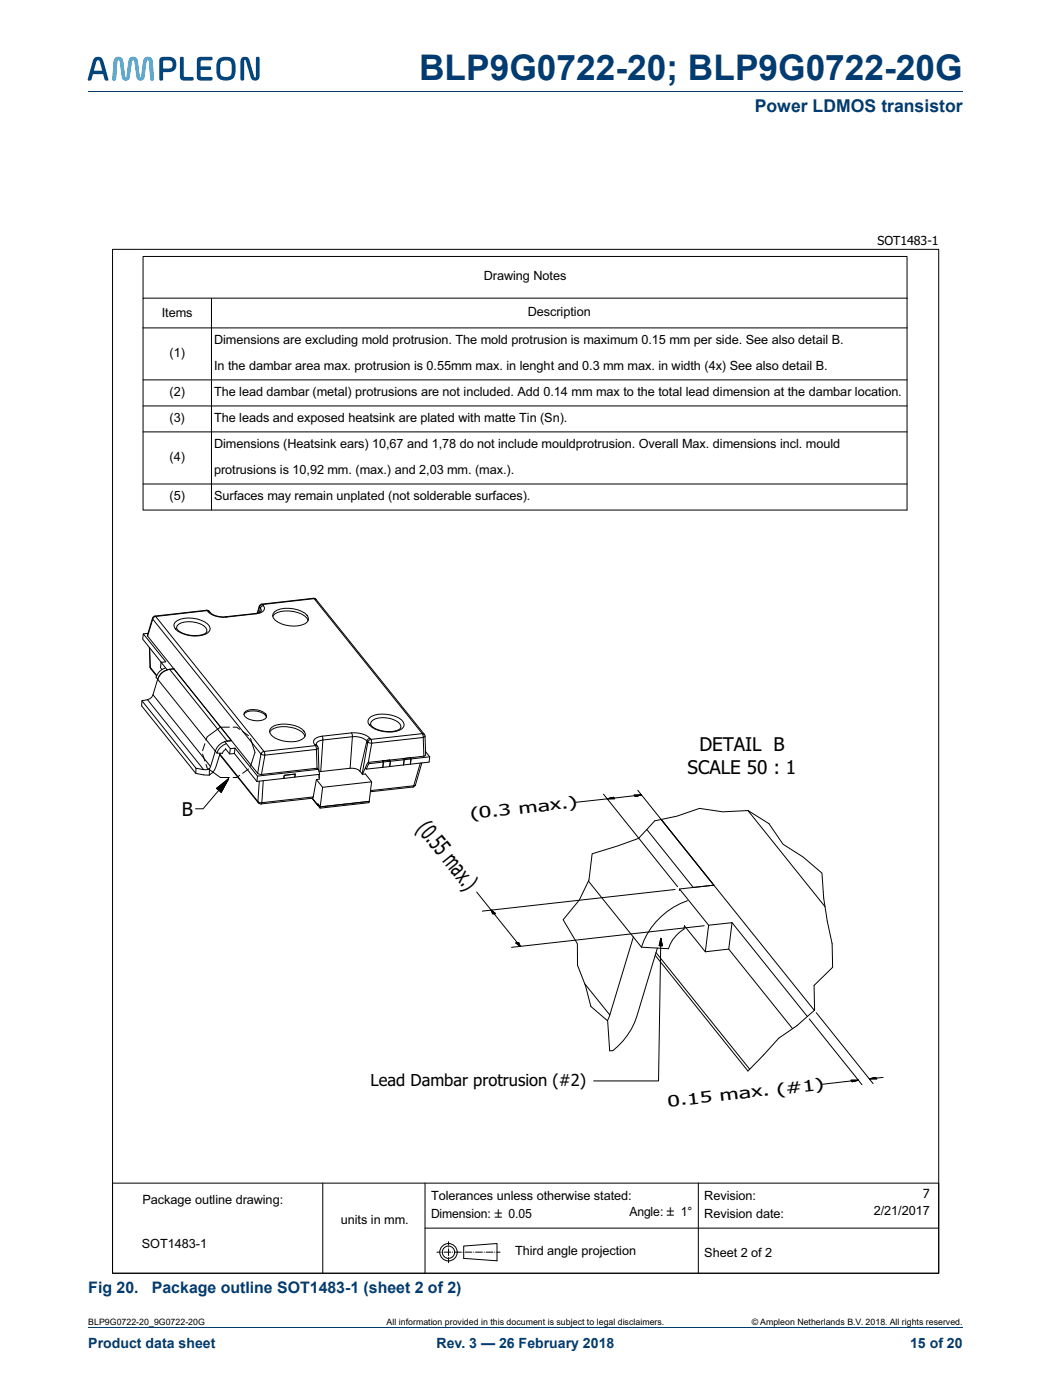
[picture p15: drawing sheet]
<svg xmlns="http://www.w3.org/2000/svg" width="210mm" height="280mm" viewBox="0 0 210 280" stroke-linecap="round" stroke-linejoin="round" font-family="sans-serif">
<defs><g id="words">
<text font-size="7" fill="#003c72" x="83.7" y="16">BLP9G0722-20; BLP9G0722-20G</text>
<text font-size="4.6" x="83.1" y="165.6" transform="rotate(51 83.1 165.6)">(0.55max.)</text>
<g font-size="3.8">
<text x="137.3" y="154.7">SCALE 50 : 1</text>
<text x="139.7" y="150.1">DETAIL B</text>
<text x="36.3" y="163">B</text>
</g>
<text font-size="3.5" fill="#003c72" x="150.7" y="22.4">Power LDMOS transistor</text>
<text font-size="3.3" x="74" y="216.9">Lead Dambar protrusion (#2)</text>
<g font-size="3.2" fill="#003c72">
<text x="17.6" y="258.4">Fig 20.</text>
<text x="30.3" y="258.4">Package outline SOT1483-1 (sheet 2 of 2)</text>
</g>
<g font-size="3.1">
<text x="94" y="163.7" transform="rotate(-6 94 163.7)">( 0 .3</text>
<text x="103.7" y="162.7" transform="rotate(-6 103.7 162.7)">m a x .)</text>
<text x="133.5" y="221.2" transform="rotate(-6 133.5 221.2)">0 .1</text>
<text x="139.9" y="220.4" transform="rotate(-6 139.9 220.4)">5</text>
<text x="143.8" y="220" transform="rotate(-6 143.8 220)">m a x . ( # 1 )</text>
</g>
<g font-size="2.8" fill="#003c72">
<text x="17.6" y="269.3">Product data sheet</text>
<text x="87.2" y="269.3">Rev. 3 — 26 February 2018</text>
<text x="181.7" y="269.3">15 of 20</text>
</g>
<g font-size="2.5">
<text x="175.2" y="49">SOT1483-1</text>
<text x="96.6" y="56">Drawing Notes</text>
<text x="32.3" y="63.4">Items</text>
<text x="105.4" y="63.2">Description</text>
<text x="33.9" y="71.4">(1)</text>
<text x="42.8" y="68.8">Dimensions are excluding mold protrusion. The mold protrusion is maximum 0.15 mm per side. See also detail B.</text>
<text x="42.8" y="74">In the dambar area max. protrusion is 0.55mm max. in lenght and 0.3 mm max. in width (4x) See also detail B.</text>
<text x="33.9" y="79.2">(2)</text>
<text x="42.8" y="79.2">The lead dambar (metal) protrusions are not included. Add 0.14 mm max to the total lead dimension at the dambar location.</text>
<text x="33.9" y="84.4">(3)</text>
<text x="42.8" y="84.4">The leads and exposed heatsink are plated with matte Tin (Sn).</text>
<text x="42.8" y="89.6">Dimensions (Heatsink ears) 10,67 and 1,78 do not include mouldprotrusion. Overall Max. dimensions incl. mould</text>
<text x="33.9" y="92.2">(4)</text>
<text x="42.8" y="94.8">protrusions is 10,92 mm. (max.) and 2,03 mm. (max.).</text>
<text x="33.9" y="100">(5)</text>
<text x="42.8" y="100">Surfaces may remain unplated (not solderable surfaces).</text>
<text x="86.1" y="239.7">Tolerances unless otherwise stated:</text>
<text x="140.7" y="239.7">Revision:</text>
<text x="184.3" y="239.4">7</text>
<text x="28.5" y="240.7">Package outline drawing:</text>
<text x="68.1" y="244.5">units in mm.</text>
<text x="86.1" y="243.3">Dimension:</text>
<text x="101.6" y="243.3">0.05</text>
<text x="125.7" y="243.1">Angle:</text>
<text x="136" y="243.1">1°</text>
<text x="140.7" y="243.3">Revision date:</text>
<text x="174.5" y="242.7">2/21/2017</text>
<text x="28.3" y="249.3">SOT1483-1</text>
<text x="102.9" y="250.8">Third angle projection</text>
<text x="140.7" y="251.1">Sheet 2 of 2</text>
</g>
<g font-size="1.8">
<text x="17.6" y="264.7">BLP9G0722-20_9G0722-20G</text>
<text x="77.2" y="264.7">All information provided in this document is subject to legal disclaimers.</text>
<text x="150.1" y="264.7">© Ampleon Netherlands B.V. 2018. All rights reserved.</text>
</g>
</g></defs>
<path d="M17.6 18.3h174.7M17.6 265.3h174.7" fill="none" stroke="#003c72" stroke-width=".2"/>
<g fill="#00467e">
<path d="M36 11.5l.3-.1 .4 .1v3.8l1.9 .2-.1 .6h-1.7a.71 .71 0 0 1-.9-.8z"/>
<path d="M39.5 11.5l.6-.1h2l.3 .1-.1 .5-1.9 .1-.3 .1v1.1h1.9l.2 .4-.2 .3h-1.9v1.1l.3 .3h1.9l.1 .6-.3 .1h-2a.71 .71 0 0 1-.8-.8v-3.1z"/>
<path d="M19.4 12.1l-.7 2h1.7l-.5-1.9-.1-.1zM18.8 11.6a1.15 1.15 0 0 1 1.3-.2 1.15 1.15 0 0 1 .6 1.2l.9 3.2v.3l-.7-.1-.3-1.2h-2l-.4 1.2-.6 .1-.1-.3 .9-3.2z"/>
<path d="M32.6 12.2v1.5h1a.82 .82 0 0 0 .9-.8 .82 .82 0 0 0-.9-.8zM32 11.5a3.4 3.4 0 0 1 2.9 .2 1.59 1.59 0 0 1 .2 1.8 1.59 1.59 0 0 1-1.5 .9h-1l-.1 1.6-.4 .1-.3-.1v-3.8z"/>
<path d="M44.2 12.3a3.2 3.2 0 0 0 .1 2.9 1.19 1.19 0 0 0 1.4 .1 1.19 1.19 0 0 0 .6-1.1 2.2 2.2 0 0 0-.4-2l-1.1-.1zM43.6 11.8a2.36 2.36 0 0 1 3.2 .3 4.5 4.5 0 0 1-.2 3.5 2.35 2.35 0 0 1-3.2-.3 4.5 4.5 0 0 1 .2-3.5z"/>
</g>
<path d="M23.1 11.5a1 1 0 0 1 1 0 1 1 0 0 1 .5 .9l.4 2.8 .1 .3 .2-.3 .3-2.8a.97 .97 0 0 1 1-1 .97 .97 0 0 1 1 1l.3 2.8 .2 .3 .1-.3 .4-2.8a.98 .98 0 0 1 .9-1 .98 .98 0 0 1 1 1l.3 3.6-.5 .1-.3-.1-.2-3.6-.3-.4-.2 .4-.4 2.9a.8 .8 0 0 1-.8 .8 .8 .8 0 0 1-.8-.8l-.4-2.9-.3-.4-.3 .4-.4 2.9a.8 .8 0 0 1-.8 .8 .8 .8 0 0 1-.8-.8l-.4-2.9-.2-.4-.3 .4-.2 3.6-.4 .1-.4-.1 .3-3.6z" fill="#00a5e3"/>
<path d="M48.2 11.6a1.01 1.01 0 0 1 1.1-.2 1.01 1.01 0 0 1 .6 .9l.9 3 .1 .2 .2-.2v-3.8l.3-.2 .4 .2v3.6a.94 .94 0 0 1-.9 1 .94 .94 0 0 1-.9-1l-.9-3-.2-.1-.1 .1-.1 3.9-.3 .1-.3-.1-.1-3.7z" fill="#00467e"/>
<g fill="none" stroke="#000" stroke-width=".2">
<path d="M22.5 49.8h165v204.6h-165zM28.6 59.6v-8.4h152.6v8.4M42.2 59.6v42.3M181.2 59.6v42.3h-152.6v-36.4M181.2 59.6h-152.6v5.9M28.6 65.5h152.6M28.6 75.9h152.6M28.6 81.1h152.6M28.6 86.3h152.6M28.6 96.7h152.6M62.6 119.6l.5 .2M29.5 139.8l11.2 14"/>
<path d="M29.5 127.1l1-3.4 21.6 27M29.5 127.1l22 27.4M29.6 126.6l-1 .1M29.8 129.4l.2 3.9M29.9 129.5l.1 3.9 1.3 1.6M30 133.3l.1 .3M30.1 133.6l1.2 1.5M30.5 123.5l-1 3.6M30.6 138.8l11.5 14.4M31 123.1l-.6 .4M31 123.1l.1 .1-.5 .3-.1 .2v-.2M31.5 135.7l11.5 14.4"/>
<path d="M31.5 135.7l-.9 3.1a2.04 2.04 0 0 1-2.3 1.2v1.1l10.8 13.5M32.2 132.4l-.1 1 .3 .4M32.2 132.4l-3.7-4.7 .1-1 4.5 5.6-.9 .1 1.1 1.4M33 133.5a2.82 2.82 0 0 0-1.8 1.8l.3 .4M33.3 133.9l1.4-.3a3.1 3.1 0 0 0-3.2 2.1M33.9 133.7l11.5 14.4 .8-.1a3.1 3.1 0 0 0-3.2 2.1M34.9 124.4a5.6 5.6 0 0 1 6.6 .3 1.11 1.11 0 0 1 .5 1.2 1.11 1.11 0 0 1-1 .8 6.1 6.1 0 0 1-6-1l-.2-.5-.1-.4zM35.7 124.8a5 5 0 0 1 5.4 .6l.2 .4a.87 .87 0 0 1-.9 1 5.6 5.6 0 0 1-5-1l-.1-.3 .1-.4zM41.3 121.9l.5 .3M41.3 121.9l.1 .1M41.3 121.9l-10.3 1.2M41.4 122l.2 .2"/>
<path d="M41.4 122l.4 .2M41.4 122l-10.3 1.2 21.6 27 10.3-1.2M41.6 122.2a4.4 4.4 0 0 0 3.6 1.1M41.6 122.2l.4 .2M41.8 122.2a3.4 3.4 0 0 0 3.3 1l6.4-.7 .7-.4-.2-.6-.2 .9M45.1 123.2l.1 .1M51 122.6h.1M51.1 122.6l-5.9 .7M51.8 121.1l-.4 1.4M52.3 120.7l-.5 .4M52.3 120.7l.1 .1M52.3 120.7l10.3-1.1 .4 .1 21.8 27.1-.4-.2 .1 .8 .4-.3"/>
<path d="M52.4 120.8a.97 .97 0 0 1 .4 1.1 .97 .97 0 0 1-1 .6l-.7 .1M52.4 120.8l10.3-1.2 21.7 27-10.3 1.1M52.4 120.8l-.2 .1-.4 .4v-.2M52.6 121l-.3 .1-.3 .4-.2-.2-.3 1.2M54.5 123.2a3.1 3.1 0 0 1 3.2-1.1 4 4 0 0 1 3.8 1.9M54.9 122.2a5.8 5.8 0 0 1 6.4 .8 1.04 1.04 0 0 1-.3 1.6 6.2 6.2 0 0 1-6.1-.7 1.04 1.04 0 0 1 0-1.7zM28.3 140l10.8 13.5M40.5 150.7l.4 1.4M40.7 153.8l-1.6-.3v1.1l2.7 .3M40.9 148.6l-.4 1.4M41.1 152.7l.3 .8 2.6 1.9h1.8M41.8 153.6l-.3 .2h-.8"/>
<path d="M41.8 153.6v1.3M43 150.1l.3 .4h1.1l.6-.9 .9 1.1 .9-.1 4.5 5.6M43 150.1l-1.2 3.5M43.3 157.5l2.3-1.9-1.4 2.7zM43.9 150.8l7.7 9.6M43.9 150.7l7.6 9.5 .3-4.1M44 150.5l-1.2 3.4-1 1M44.9 148.2l1.1 1.4M45.2 148.6a2.97 2.97 0 0 0-1.9 1.9M45.6 155.6l-1.4 2.7zM45.6 155.6l-5 6h-1.5M45.8 145.3h-1.8l-2.6 1.9-.3 .7"/>
<path d="M46.6 145.3h.7l.6 .4M46.8 150.6l.1-1.1-.9 .1-.1 1.1M46.9 149.5l4.5 5.6-.1 1.1M47.9 154.9l-.6 .5h-.7M48.5 146.2l1.1 .8M48.7 142.8a3.1 3.1 0 0 1 4-.2l.5 .7M49 142.2a3.8 3.8 0 0 1 4.1 .5l.1 .3a1.18 1.18 0 0 1-1.3 1 2.99 2.99 0 0 1-3.2-1.2l.1-.3zM49.6 153.7l-1.1 .8M50 147.6l.9 2.7-.9 2.8M51.5 154.5l.7 .3M52.1 150.7l-.6 3.8M52.2 150.4l.5-.2 .2 .7-.8-.2z"/>
<path d="M52.6 156l-.3 4.4 10.3-1.1M53.8 146.3a4.1 4.1 0 0 1 4.2-1 3.6 3.6 0 0 1 2.9 1.9M54.3 145.4a5.8 5.8 0 0 1 6.4 .7 .98 .98 0 0 1-.4 1.6 6.1 6.1 0 0 1-6-.7 1.01 1.01 0 0 1 0-1.6zM56.8 154.9l2.1-.2v.6l-2.2 .2zM62.3 159.5l1.2 1.4M62.4 159.5l1.1 1.4M62.6 159.3l-.2 .2-10.3 1.1 .2-.2h-.3l-.5-.2 .1 .2M62.8 148.8l.2 .2M62.8 148.8l.4 .1M63 149l.2 .8-10.3 1.1-.7 3.9M63 149l.4 .1M63.2 155.8l1.2 1.5-.5 4.2"/>
<path d="M63.3 153.5l.2 .2-12.1 1.4M63.3 153.5l-11.1 1.3M63.3 153.5l.3 .3M63.4 149.1l.1 .4M63.5 153.7l.3 1-4.9 .6 .1-.6-2.2 .2-.1 .6-5.4 .7M63.5 149.5l-.3 .3 .1 3.7M63.5 149.5l.2 4.6M63.8 155.4l-.1-.6 .1 .9-.6 .1-.6 3.5M64.1 154.2h-.3M64.3 147.1a1.54 1.54 0 0 0-1.7 1.3l.2 .4M64.3 147.1l.2 .8a1.19 1.19 0 0 0-1.3 .9l.2 .3M64.4 157.3l9.8-1.1-.5 3.9"/>
<path d="M69.9 153.5l-5.8 .7M69.9 153.5a2.36 2.36 0 0 1 2 .6M70.2 146.4l-5.9 .7M70.2 146.4a4.6 4.6 0 0 1 3.7 1.1M70.2 146.4l.2 .8-.5 6.3M71.9 154.1l.4 .6M72.3 154.7h.1M72.4 154.7h.6l1.2 1.5M73 153.5l-.6 1.2M73.6 152.3l-.6 1.2 .1 .2M73.7 143.6a4.8 4.8 0 0 1 4.4-.7 3.2 3.2 0 0 1 2.6 1.9 1.64 1.64 0 0 1-1.6 1.3 6.2 6.2 0 0 1-5.3-1.3l-.3-.4v-.4zM73.7 152.6l-.6 1.1 3.4-.4"/>
<path d="M73.9 147.5l.2 .2M73.9 147.5l-.3 .1-.3 .4a3.4 3.4 0 0 0-2.9-.8l-5.9 .7-.4 6.3M74.1 147.7l.1 .8-.6 3.8M74.1 147.7l-.3 .1-.3 .5-.2-.3-1.4 6.1M74.4 143.9a5 5 0 0 1 5.4 .7l.3 .4a.91 .91 0 0 1-1 1 5.4 5.4 0 0 1-5.1-1.2l.1-.5zM76.4 152l.2 .3-.1 1M76.4 152l-2.8 .3M77.8 151.9l.2 .2-4.3 .5-.1-.3M77.8 151.9l-1.4 .1 .2 .3-.1 1M77.8 151.9l.2 .2-.2 1.1 2.8-.3M80.5 151.6l.2 .2-.1 1.1M81.9 151.4l-5.5 .6"/>
<path d="M81.9 151.4l.2 .3-4.1 .4-.2 1.1-1.3 .1M81.9 151.4l-1.4 .2 .2 .2-.1 1M82.6 157l-.1 .3-8.5 .9M82.6 157l-8.6 1M83 156.8l-.6 .5M83.9 152.5l-1.3 4.5M84.2 152.4l-1.2 4.4-.4 .2M84.7 151.1l-.2-3.7-10.3 1.1-.7-.2-1.2 6.4M84.7 151.1l-2.8 .3M84.8 146.7l.1 .4M84.9 147.1l.1 3.8-.3 .2M85 150.2l.8 1-.1 1.1-3.7 .4 .1-1-.2-.3"/>
<path d="M85.8 151.2l-3.7 .5-.1 1-1.4 .1M120.5 158.7l14.8 18.5M121.3 159.6l1.2-.3zM121.3 159.6l1.2-.3 .3 .3zM126.6 158.9l1.5-.1-1.2 .3zM126.9 159.1l1.2-.3zM127.4 157.9l15.2 19M128.1 158.8l-13.1 1.5M51.6 160.4l.5 .2M63.5 160.9h.1M73.7 160.1l-9.7 1.1-.5-.6v.3M73.7 160.1v.3l-9.8 1.1-.4-.6"/>
<path d="M95.2 178.3l8.7 10.8M117.5 176.1l9 11.1M129.2 165.8l9.3 11.5 4.1-.4M132.1 163.7l30.5 38.2M132.1 163.7l-1.3 .3-3.3 3.5-4.2 1.6-5 1.5-.7 5.2-1.9 4-3.2 4 2.8 4.8v4.3l1.6 4 1.1 4.2 3.4 2.9 .4 6 .6-.1a14.5 14.5 0 0 0 4.8-6.8l4.1-13.6M134.8 177.7l-38.5 4.4M135.7 177.6l5.8 7.3M137.3 180a14.8 14.8 0 0 0-9.2 9.3M142.6 176.9l-6.9 .7v.3M149.4 162l15.4 19.2M149.4 162l-5.1 .2-4.6-.7-4.5 1.6-3.1 .6M149.4 162l4.2 2.6 2.8 4.1 4 2.5 3.8 3.3a72.3 72.3 0 0 0 2 14.1l.1 4.7-3.7 3.6v5a37.5 37.5 0 0 1-7.1 5.6l-6.1 6.5-18.5-23.1"/>
<path d="M98.1 181.9l.9 .7zM98.1 181.9l.9 .7h-.6zM103 188.4l.9 .7zM103 188.4h.6l.3 .7zM126.5 187.2l-4.7 15.6-5-6.2M131 190.3l18.7 23.4M132 187.5l-.5 28.5h-12.9M132 187.5l.3 1.5zM132 187.5l.3 1.5h-.7zM136.7 185l4.2 5.2 4.6-.5 12.8 15.9M136.7 185l-.1 .6a7.4 7.4 0 0 0-3.1 4l-5.4-.3-1.6-2.1M140.6 185l-38.4 4.3"/>
<path d="M145.5 189.7l.7-5.3-4.7 .5-.6 5.3M146.2 184.4l15 18.7M121.8 202.8l-.5 1.2M161.6 203.6l10.6 13.2M163 202.4l11.4 14.1M170 215.8h1.4l-1.2 .3zM170.2 216.1l1.2-.3zM171.4 215.8l-7.1 .9M173.6 215.6l1.3-.3zM173.6 215.6l1.3-.3 .2 .3zM176.4 215.3l-2.8 .3M22.5 236.4h165v18h-165z"/>
<path d="M64.5 236.4v18M84.9 236.4v18M139.5 236.4v18M84.9 245.4h102.6M87.2 250.2h.7M88.3 250.2h.1M88.7 250.2h1.3M89.6 248.1v.7M89.6 249.1v.1M89.6 249.6v1.3M89.6 251.3h.1M89.6 251.6v.7"/>
<path d="M90.4 250.2h.1M90.8 250.2h1.3M92.5 250.2h.1M92.6 249l6.7-.5v3.4l-6.7-.4zM92.9 250.2h1.3M94.6 250.2h.1M95 250.2h1.3M96.7 250.2h.1M97.1 250.2h1.3M98.8 250.2h.1M99.2 250.2h.7"/>
<circle cx="89.6" cy="250.2" r="1.74"/>
<circle cx="89.6" cy="250.2" r="1.23"/>
</g>
<g fill="#000">
<path d="M45.6 155.6l-1.4 2.7zM43.3 157.5l2.3-1.9-1.4 2.7zM121.3 159.6l1.2-.3zM121.3 159.6l1.2-.3 .3 .3zM126.9 159.1l1.2-.3zM126.6 158.9l1.5-.1-1.2 .3zM98.1 181.9l.9 .7zM98.1 181.9l.9 .7h-.6zM103 188.4l.9 .7zM103 188.4h.6l.3 .7zM132 187.5l.3 1.5zM132 187.5l.3 1.5h-.7z"/>
<path d="M170.2 216.1l1.2-.3zM170 215.8h1.4l-1.2 .3zM173.6 215.6l1.3-.3zM173.6 215.6l1.3-.3 .2 .3z"/>
</g>
<use href="#words"/>
</svg>
